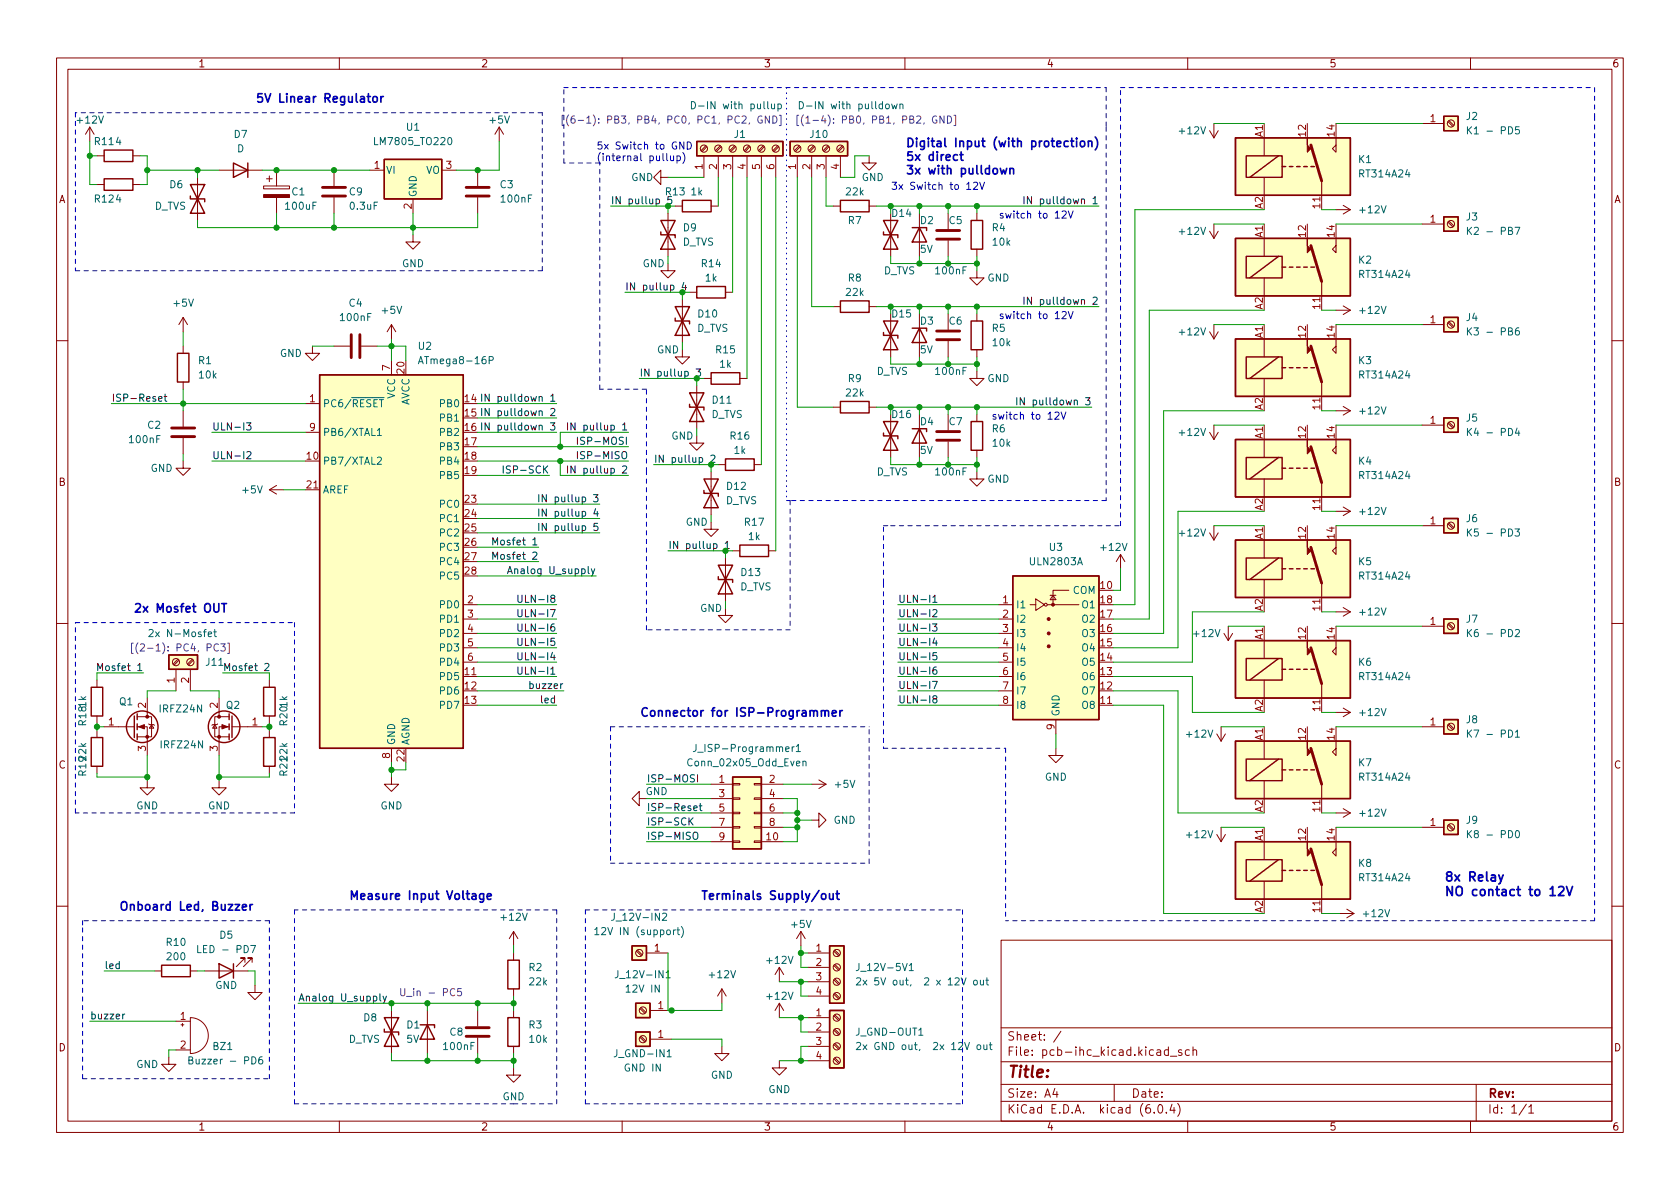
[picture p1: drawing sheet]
<svg xmlns="http://www.w3.org/2000/svg" width="297mm" height="210mm" viewBox="0 0 297 210" stroke-linecap="round" stroke-linejoin="round" font-family="sans-serif">
<defs><g id="words">
<text font-size="2.8" fill="#840000" x="178" y="190.6">Title:</text>
<g font-size="2.2" fill="#0000c2">
<text x="255.3" y="155.9">8x Relay</text>
<text x="255.3" y="158.4">NO contact to 12V</text>
</g>
<g font-size="2.1" fill="#0000c2">
<text x="45.1" y="18.1">5V Linear Regulator</text>
<text x="160" y="26">Digital Input (with protection)</text>
<text x="160" y="28.4">5x direct</text>
<text x="160" y="30.8">3x with pulldown</text>
<text x="23.5" y="108.3">2x Mosfet OUT</text>
<text x="113" y="126.7">Connector for ISP-Programmer</text>
<text x="21" y="161">Onboard Led, Buzzer</text>
<text x="61.6" y="159.1">Measure Input Voltage</text>
<text x="123.8" y="159.1">Terminals Supply/out</text>
</g>
<g font-size="2.1" fill="#840000">
<text x="178" y="184">Sheet: /</text>
<text x="178" y="186.7">File: pcb-ihc_kicad.kicad_sch</text>
<text x="178" y="196.9">KiCad E.D.A. kicad (6.0.4)</text>
<text x="178" y="194.1">Size: A4</text>
<text x="200" y="194.1">Date:</text>
<text x="263" y="194.1">Rev:</text>
<text x="263" y="196.9">Id: 1/1</text>
</g>
<g font-size="1.8" fill="#840000">
<text x="35" y="11.9">1</text>
<text x="85" y="11.9">2</text>
<text x="135" y="11.9">3</text>
<text x="185" y="11.9">4</text>
<text x="235" y="11.9">5</text>
<text x="285" y="11.9">6</text>
<text x="10.3" y="35.9">A</text>
<text x="285.3" y="35.9">A</text>
<text x="10.3" y="85.9">B</text>
<text x="285.3" y="85.9">B</text>
<text x="10.3" y="135.9">C</text>
<text x="285.3" y="135.9">C</text>
<text x="10.3" y="185.9">D</text>
<text x="285.3" y="185.9">D</text>
<text x="35" y="199.9">1</text>
<text x="85" y="199.9">2</text>
<text x="135" y="199.9">3</text>
<text x="185" y="199.9">4</text>
<text x="235" y="199.9">5</text>
<text x="285" y="199.9">6</text>
</g>
<g font-size="1.8" fill="#006464">
<text x="13.8" y="21.8">+12V</text>
<text x="71.9" y="23.1">U1</text>
<text x="86.7" y="21.8">+5V</text>
<text x="123.4" y="19.3">D-IN with pullup</text>
<text x="142.5" y="19.3">D-IN with pulldown</text>
<text x="208.7" y="23.7">+12V</text>
<text x="259.3" y="21.2">J2</text>
<text x="260.4" y="23.7">K1 - PD5</text>
<text x="16.8" y="25.6">R11</text>
<text x="20.5" y="25.6">4</text>
<text x="41.4" y="24.4">D7</text>
<text x="41.9" y="26.9">D</text>
<text x="66.6" y="25.6">LM7805_TO220</text>
<text x="129.8" y="24.4">J1</text>
<text x="143.3" y="24.4">J10</text>
<text x="240.2" y="28.8">K1</text>
<text x="16.8" y="35.8">R12</text>
<text x="20.5" y="35.8">4</text>
<text x="30" y="33.3">D6</text>
<text x="51.6" y="34.5">C1</text>
<text x="61.8" y="34.5">C9</text>
<text x="68.2" y="30.7">VI</text>
<text x="73.7" y="34.9" transform="rotate(-90 73.7 34.9)">GND</text>
<text x="75.3" y="30.7">VO</text>
<text x="88.5" y="33.3">C3</text>
<text x="88.7" y="35.8">100nF</text>
<text x="111.6" y="32">GND</text>
<text x="117.8" y="34.5">R13</text>
<text x="122.2" y="34.5">1k</text>
<text x="149.7" y="34.5">22k</text>
<text x="152.3" y="32">GND</text>
<text x="240.5" y="31.4">RT314A24</text>
<text x="27.3" y="37.1">D_TVS</text>
<text x="50.6" y="37.1">100uF</text>
<text x="62" y="37.1">0.3uF</text>
<text x="120.8" y="40.9">D9</text>
<text x="150" y="39.6">R7</text>
<text x="157.8" y="38.3">D14</text>
<text x="162.7" y="39.6">D2</text>
<text x="167.8" y="39.6">C5</text>
<text x="175.4" y="40.9">R4</text>
<text x="208.7" y="41.5">+12V</text>
<text x="240.6" y="37.7">+12V</text>
<text x="259.3" y="39">J3</text>
<text x="260.4" y="41.5">K2 - PB7</text>
<text x="71.1" y="47.2">GND</text>
<text x="113.6" y="47.2">GND</text>
<text x="120.6" y="43.4">D_TVS</text>
<text x="124.1" y="47.2">R14</text>
<text x="162.7" y="44.7">5V</text>
<text x="175.6" y="43.4">10k</text>
<text x="240.2" y="46.6">K2</text>
<text x="124.7" y="49.8">1k</text>
<text x="149.7" y="52.3">22k</text>
<text x="150" y="49.8">R8</text>
<text x="156.2" y="48.5">D_TVS</text>
<text x="165.6" y="48.5">100nF</text>
<text x="174.6" y="49.8">GND</text>
<text x="240.5" y="49.1">RT314A24</text>
<text x="30.8" y="54.2">+5V</text>
<text x="60.3" y="56.8">100nF</text>
<text x="61.7" y="54.2">C4</text>
<text x="67.6" y="55.5">+5V</text>
<text x="123.2" y="58.7">D_TVS</text>
<text x="123.5" y="56.1">D10</text>
<text x="157.8" y="56.1">D15</text>
<text x="162.7" y="57.4">D3</text>
<text x="167.8" y="57.4">C6</text>
<text x="175.4" y="58.7">R5</text>
<text x="208.7" y="59.3">+12V</text>
<text x="240.6" y="55.5">+12V</text>
<text x="259.3" y="56.8">J4</text>
<text x="260.4" y="59.3">K3 - PB6</text>
<text x="35.1" y="64.4">R1</text>
<text x="49.5" y="63.1">GND</text>
<text x="74" y="61.8">U2</text>
<text x="74.8" y="64.4">ATmega8-16P</text>
<text x="116.1" y="62.5">GND</text>
<text x="126.6" y="62.5">R15</text>
<text x="127.3" y="65">1k</text>
<text x="162.7" y="62.5">5V</text>
<text x="175.6" y="61.2">10k</text>
<text x="240.2" y="64.4">K3</text>
<text x="35.3" y="66.9">10k</text>
<text x="69.8" y="70.5" transform="rotate(-90 69.8 70.5)">VCC</text>
<text x="72.4" y="71.8" transform="rotate(-90 72.4 71.8)">AVCC</text>
<text x="126" y="71.4">D11</text>
<text x="149.7" y="70.1">22k</text>
<text x="150" y="67.6">R9</text>
<text x="154.9" y="66.3">D_TVS</text>
<text x="165.6" y="66.3">100nF</text>
<text x="174.6" y="67.6">GND</text>
<text x="240.5" y="66.9">RT314A24</text>
<text x="26.1" y="75.8">C2</text>
<text x="57" y="72">PC6/~{RESET}</text>
<text x="57" y="77.1">PB6/XTAL1</text>
<text x="78" y="72">PB0</text>
<text x="78" y="74.5">PB1</text>
<text x="78" y="77.1">PB2</text>
<text x="118.7" y="77.7">GND</text>
<text x="125.7" y="73.9">D_TVS</text>
<text x="129.2" y="77.7">R16</text>
<text x="157.8" y="73.9">D16</text>
<text x="162.7" y="75.2">D4</text>
<text x="167.8" y="75.2">C7</text>
<text x="175.4" y="76.4">R6</text>
<text x="208.7" y="77.1">+12V</text>
<text x="240.6" y="73.3">+12V</text>
<text x="259.3" y="74.5">J5</text>
<text x="260.4" y="77.1">K4 - PD4</text>
<text x="23" y="78.4">100nF</text>
<text x="26.6" y="83.4">GND</text>
<text x="57" y="82.2">PB7/XTAL2</text>
<text x="78" y="79.6">PB3</text>
<text x="78" y="82.2">PB4</text>
<text x="129.8" y="80.3">1k</text>
<text x="162.7" y="80.3">5V</text>
<text x="175.6" y="79">10k</text>
<text x="240.2" y="82.2">K4</text>
<text x="43" y="87.2">+5V</text>
<text x="57" y="87.2">AREF</text>
<text x="78" y="84.7">PB5</text>
<text x="78" y="89.8">PC0</text>
<text x="128.3" y="89.1">D_TVS</text>
<text x="128.6" y="86.6">D12</text>
<text x="154.9" y="84.1">D_TVS</text>
<text x="165.6" y="84.1">100nF</text>
<text x="174.6" y="85.3">GND</text>
<text x="240.5" y="84.7">RT314A24</text>
<text x="78" y="92.3">PC1</text>
<text x="78" y="94.9">PC2</text>
<text x="121.2" y="93">GND</text>
<text x="131.7" y="93">R17</text>
<text x="132.4" y="95.5">1k</text>
<text x="208.7" y="94.9">+12V</text>
<text x="240.6" y="91.1">+12V</text>
<text x="259.3" y="92.3">J6</text>
<text x="260.4" y="94.9">K5 - PD3</text>
<text x="78" y="97.4">PC3</text>
<text x="78" y="99.9">PC4</text>
<text x="131.1" y="101.8">D13</text>
<text x="182.3" y="99.9">ULN2803A</text>
<text x="185.6" y="97.4">U3</text>
<text x="194.8" y="97.4">+12V</text>
<text x="240.2" y="99.9">K5</text>
<text x="78" y="107.6">PD0</text>
<text x="78" y="102.5">PC5</text>
<text x="130.8" y="104.4">D_TVS</text>
<text x="179.6" y="107.6">I1</text>
<text x="189.7" y="105">COM</text>
<text x="191.4" y="107.6">O1</text>
<text x="240.5" y="102.5">RT314A24</text>
<text x="27.2" y="112.6">2x N-Mosfet</text>
<text x="78" y="110.1">PD1</text>
<text x="78" y="112.6">PD2</text>
<text x="123.8" y="108.2">GND</text>
<text x="179.6" y="110.1">I2</text>
<text x="179.6" y="112.6">I3</text>
<text x="191.4" y="112.6">O3</text>
<text x="191.4" y="110.1">O2</text>
<text x="211.2" y="112.6">+12V</text>
<text x="240.6" y="108.8">+12V</text>
<text x="259.3" y="110.1">J7</text>
<text x="260.4" y="112.6">K6 - PD2</text>
<text x="36.5" y="117.7">J11</text>
<text x="78" y="115.2">PD3</text>
<text x="78" y="117.7">PD4</text>
<text x="179.6" y="115.2">I4</text>
<text x="179.6" y="117.7">I5</text>
<text x="191.4" y="117.7">O5</text>
<text x="191.4" y="115.2">O4</text>
<text x="240.2" y="117.7">K6</text>
<text x="21.1" y="124.7">Q1</text>
<text x="28.4" y="126">IRFZ24N</text>
<text x="40" y="125.3">Q2</text>
<text x="78" y="120.3">PD5</text>
<text x="78" y="122.8">PD6</text>
<text x="78" y="125.3">PD7</text>
<text x="179.6" y="120.3">I6</text>
<text x="179.6" y="122.8">I7</text>
<text x="179.6" y="125.3">I8</text>
<text x="191.4" y="125.3">O8</text>
<text x="191.4" y="122.8">O7</text>
<text x="191.4" y="120.3">O6</text>
<text x="240.5" y="120.3">RT314A24</text>
<text x="15.2" y="128.2" transform="rotate(-90 15.2 128.2)">R181k</text>
<text x="50.8" y="128.2" transform="rotate(-90 50.8 128.2)">R201k</text>
<text x="69.8" y="131.8" transform="rotate(-90 69.8 131.8)">GND</text>
<text x="72.4" y="131.8" transform="rotate(-90 72.4 131.8)">AGND</text>
<text x="187.3" y="126.7" transform="rotate(-90 187.3 126.7)">GND</text>
<text x="209.9" y="130.4">+12V</text>
<text x="240.6" y="126.6">+12V</text>
<text x="259.3" y="127.9">J8</text>
<text x="260.4" y="130.4">K7 - PD1</text>
<text x="15.2" y="137.1" transform="rotate(-90 15.2 137.1)">R1922k</text>
<text x="28.6" y="132.3">IRFZ24N</text>
<text x="50.8" y="137.1" transform="rotate(-90 50.8 137.1)">R2122k</text>
<text x="122" y="135.5">Conn_02x05_Odd_Even</text>
<text x="123.6" y="133">J_ISP-Programmer1</text>
<text x="240.2" y="135.5">K7</text>
<text x="24.1" y="143.1">GND</text>
<text x="36.8" y="143.1">GND</text>
<text x="67.2" y="143.1">GND</text>
<text x="114.1" y="140.6">GND</text>
<text x="147.7" y="139.3">+5V</text>
<text x="184.7" y="138">GND</text>
<text x="240.5" y="138">RT314A24</text>
<text x="147.4" y="145.7">GND</text>
<text x="209.9" y="148.2">+12V</text>
<text x="240.6" y="144.4">+12V</text>
<text x="259.3" y="145.7">J9</text>
<text x="260.4" y="148.2">K8 - PD0</text>
<text x="240.2" y="153.3">K8</text>
<text x="240.5" y="155.8">RT314A24</text>
<text x="29.5" y="167.3">R10</text>
<text x="38.9" y="166">D5</text>
<text x="88.7" y="162.8">+12V</text>
<text x="106.2" y="165.3">12V IN (support)</text>
<text x="108.8" y="162.8">J_12V-IN2</text>
<text x="140" y="164.1">+5V</text>
<text x="241.2" y="162.2">+12V</text>
<text x="29.6" y="169.8">200</text>
<text x="35.7" y="168.5">LED - PD7</text>
<text x="93.5" y="171.7">R2</text>
<text x="109.4" y="173">J_12V-IN1</text>
<text x="125.5" y="173">+12V</text>
<text x="135.7" y="170.4">+12V</text>
<text x="152" y="171.7">J_12V-5V1</text>
<text x="38" y="174.9">GND</text>
<text x="93.7" y="174.2">22k</text>
<text x="111" y="175.5">12V IN</text>
<text x="135.7" y="176.8">+12V</text>
<text x="153.7" y="174.2">2x 5V out, 2 x 12V out</text>
<text x="37.7" y="185.7">BZ1</text>
<text x="61.6" y="184.4">D_TVS</text>
<text x="64.3" y="180.6">D8</text>
<text x="71.9" y="184.4">5V</text>
<text x="71.9" y="181.9">D1</text>
<text x="78.6" y="185.7">100nF</text>
<text x="79.6" y="183.1">C8</text>
<text x="93.5" y="181.9">R3</text>
<text x="93.7" y="184.4">10k</text>
<text x="151.7" y="183.1">J_GND-OUT1</text>
<text x="153.4" y="185.7">2x GND out, 2x 12V out</text>
<text x="24.1" y="188.8">GND</text>
<text x="34.5" y="188.2">Buzzer - PD6</text>
<text x="109" y="186.9">J_GND-IN1</text>
<text x="110.6" y="189.5">GND IN</text>
<text x="125.7" y="190.7">GND</text>
<text x="88.8" y="194.6">GND</text>
<text x="135.8" y="193.3">GND</text>
</g>
<g font-size="1.8" fill="#840084">
<text x="102.7" y="21.8">[(6-1): PB3, PB4, PC0, PC1, PC2, GND]</text>
<text x="143.3" y="21.8">[(1-4): PB0, PB1, PB2, GND]</text>
<text x="25.2" y="115.2">[(2-1): PC4, PC3]</text>
<text x="71.8" y="176.1">U_in - PC5</text>
</g>
<g font-size="1.8" fill="#a90000">
<text x="252.9" y="21.6">1</text>
<text x="66.2" y="29.8">1</text>
<text x="78.9" y="29.8">3</text>
<text x="124.2" y="30" transform="rotate(-90 124.2 30)">1</text>
<text x="126.7" y="30" transform="rotate(-90 126.7 30)">2</text>
<text x="129.3" y="30" transform="rotate(-90 129.3 30)">3</text>
<text x="131.8" y="30" transform="rotate(-90 131.8 30)">4</text>
<text x="134.4" y="30" transform="rotate(-90 134.4 30)">5</text>
<text x="136.9" y="30" transform="rotate(-90 136.9 30)">6</text>
<text x="140.7" y="30" transform="rotate(-90 140.7 30)">1</text>
<text x="143.3" y="30" transform="rotate(-90 143.3 30)">2</text>
<text x="145.8" y="30" transform="rotate(-90 145.8 30)">3</text>
<text x="148.3" y="30" transform="rotate(-90 148.3 30)">4</text>
<text x="223.3" y="24.2" transform="rotate(-90 223.3 24.2)">A1</text>
<text x="230.9" y="24.1" transform="rotate(-90 230.9 24.1)">12</text>
<text x="236" y="24.1" transform="rotate(-90 236 24.1)">14</text>
<text x="72.8" y="36.9" transform="rotate(-90 72.8 36.9)">2</text>
<text x="223.3" y="36.9" transform="rotate(-90 223.3 36.9)">A2</text>
<text x="230.9" y="41.9" transform="rotate(-90 230.9 41.9)">12</text>
<text x="233.4" y="36.8" transform="rotate(-90 233.4 36.8)">11</text>
<text x="236" y="41.9" transform="rotate(-90 236 41.9)">14</text>
<text x="252.9" y="39.4">1</text>
<text x="223.3" y="42" transform="rotate(-90 223.3 42)">A1</text>
<text x="223.3" y="59.8" transform="rotate(-90 223.3 59.8)">A1</text>
<text x="223.3" y="54.7" transform="rotate(-90 223.3 54.7)">A2</text>
<text x="230.9" y="59.7" transform="rotate(-90 230.9 59.7)">12</text>
<text x="233.4" y="54.6" transform="rotate(-90 233.4 54.6)">11</text>
<text x="236" y="59.7" transform="rotate(-90 236 59.7)">14</text>
<text x="252.9" y="57.1">1</text>
<text x="69" y="65.5" transform="rotate(-90 69 65.5)">7</text>
<text x="54.8" y="71.1">1</text>
<text x="71.5" y="66" transform="rotate(-90 71.5 66)">20</text>
<text x="82.2" y="71.1">14</text>
<text x="54.8" y="76.2">9</text>
<text x="82.2" y="73.7">15</text>
<text x="82.2" y="76.2">16</text>
<text x="223.3" y="77.6" transform="rotate(-90 223.3 77.6)">A1</text>
<text x="223.3" y="72.5" transform="rotate(-90 223.3 72.5)">A2</text>
<text x="230.9" y="77.4" transform="rotate(-90 230.9 77.4)">12</text>
<text x="233.4" y="72.4" transform="rotate(-90 233.4 72.4)">11</text>
<text x="236" y="77.4" transform="rotate(-90 236 77.4)">14</text>
<text x="252.9" y="74.9">1</text>
<text x="54.3" y="81.3">10</text>
<text x="82.2" y="78.7">17</text>
<text x="82.2" y="81.3">18</text>
<text x="82.2" y="83.8">19</text>
<text x="54.3" y="86.4">21</text>
<text x="82.2" y="88.9">23</text>
<text x="82.2" y="91.4">24</text>
<text x="82.2" y="94">25</text>
<text x="223.3" y="95.4" transform="rotate(-90 223.3 95.4)">A1</text>
<text x="223.3" y="90.3" transform="rotate(-90 223.3 90.3)">A2</text>
<text x="230.9" y="95.2" transform="rotate(-90 230.9 95.2)">12</text>
<text x="233.4" y="90.1" transform="rotate(-90 233.4 90.1)">11</text>
<text x="236" y="95.2" transform="rotate(-90 236 95.2)">14</text>
<text x="252.9" y="92.7">1</text>
<text x="82.2" y="96.5">26</text>
<text x="82.2" y="99.1">27</text>
<text x="82.2" y="101.6">28</text>
<text x="82.7" y="106.7">2</text>
<text x="177.3" y="106.7">1</text>
<text x="194.6" y="104.1">10</text>
<text x="194.6" y="106.7">18</text>
<text x="233.4" y="107.9" transform="rotate(-90 233.4 107.9)">11</text>
<text x="82.7" y="109.2">3</text>
<text x="82.7" y="111.8">4</text>
<text x="177.3" y="109.2">2</text>
<text x="177.3" y="111.8">3</text>
<text x="194.6" y="111.8">16</text>
<text x="194.6" y="109.2">17</text>
<text x="223.3" y="113.1" transform="rotate(-90 223.3 113.1)">A1</text>
<text x="223.3" y="108.1" transform="rotate(-90 223.3 108.1)">A2</text>
<text x="230.9" y="113" transform="rotate(-90 230.9 113)">12</text>
<text x="236" y="113" transform="rotate(-90 236 113)">14</text>
<text x="252.9" y="110.5">1</text>
<text x="82.2" y="119.4">11</text>
<text x="82.7" y="114.3">5</text>
<text x="82.7" y="116.8">6</text>
<text x="177.3" y="114.3">4</text>
<text x="177.3" y="116.8">5</text>
<text x="177.3" y="119.4">6</text>
<text x="194.6" y="119.4">13</text>
<text x="194.6" y="116.8">14</text>
<text x="194.6" y="114.3">15</text>
<text x="25.8" y="125.2" transform="rotate(-90 25.8 125.2)">2</text>
<text x="30.9" y="120.8" transform="rotate(-90 30.9 120.8)">1</text>
<text x="33.4" y="120.8" transform="rotate(-90 33.4 120.8)">2</text>
<text x="38.5" y="125.2" transform="rotate(-90 38.5 125.2)">2</text>
<text x="82.2" y="121.9">12</text>
<text x="82.2" y="124.5">13</text>
<text x="177.3" y="121.9">7</text>
<text x="177.3" y="124.5">8</text>
<text x="194.6" y="124.5">11</text>
<text x="194.6" y="121.9">12</text>
<text x="223.3" y="125.8" transform="rotate(-90 223.3 125.8)">A2</text>
<text x="233.4" y="125.7" transform="rotate(-90 233.4 125.7)">11</text>
<text x="19.2" y="128.3">1</text>
<text x="44.6" y="128.3">1</text>
<text x="186.4" y="129" transform="rotate(-90 186.4 129)">9</text>
<text x="223.3" y="130.9" transform="rotate(-90 223.3 130.9)">A1</text>
<text x="230.9" y="130.8" transform="rotate(-90 230.9 130.8)">12</text>
<text x="236" y="130.8" transform="rotate(-90 236 130.8)">14</text>
<text x="252.9" y="128.3">1</text>
<text x="25.8" y="132.8" transform="rotate(-90 25.8 132.8)">3</text>
<text x="38.5" y="132.8" transform="rotate(-90 38.5 132.8)">3</text>
<text x="69" y="134.1" transform="rotate(-90 69 134.1)">8</text>
<text x="71.5" y="134.6" transform="rotate(-90 71.5 134.6)">22</text>
<text x="127.1" y="138.4">1</text>
<text x="127.1" y="141">3</text>
<text x="127.1" y="143.5">5</text>
<text x="136" y="138.4">2</text>
<text x="136" y="141">4</text>
<text x="136" y="143.5">6</text>
<text x="223.3" y="143.6" transform="rotate(-90 223.3 143.6)">A2</text>
<text x="233.4" y="143.5" transform="rotate(-90 233.4 143.5)">11</text>
<text x="127.1" y="146">7</text>
<text x="127.1" y="148.6">9</text>
<text x="135.5" y="148.6">10</text>
<text x="136" y="146">8</text>
<text x="223.3" y="148.7" transform="rotate(-90 223.3 148.7)">A1</text>
<text x="230.9" y="148.6" transform="rotate(-90 230.9 148.6)">12</text>
<text x="236" y="148.6" transform="rotate(-90 236 148.6)">14</text>
<text x="252.9" y="146">1</text>
<text x="223.3" y="161.4" transform="rotate(-90 223.3 161.4)">A2</text>
<text x="233.4" y="161.3" transform="rotate(-90 233.4 161.3)">11</text>
<text x="115.7" y="168.3">1</text>
<text x="144.3" y="168.3">1</text>
<text x="144.3" y="170.8">2</text>
<text x="144.3" y="173.3">3</text>
<text x="116.3" y="178.4">1</text>
<text x="144.3" y="175.9">4</text>
<text x="144.3" y="179.7">1</text>
<text x="31.9" y="180.3">1</text>
<text x="31.9" y="185.4">2</text>
<text x="116.3" y="183.5">1</text>
<text x="144.3" y="182.2">2</text>
<text x="144.3" y="184.8">3</text>
<text x="144.3" y="187.3">4</text>
</g>
<g font-size="1.8" fill="#0000c2">
<text x="105.4" y="26.4">5x Switch to GND</text>
<text x="105.4" y="28.5">(internal pullup)</text>
<text x="157.5" y="33.6">3x Switch to 12V</text>
<text x="176.5" y="38.6">switch to 12V</text>
<text x="176.5" y="56.4">switch to 12V</text>
<text x="175.3" y="74.2">switch to 12V</text>
</g>
<g font-size="1.8" fill="#0f0f0f">
<text x="107.9" y="36.1">IN pullup 5</text>
<text x="182.8" y="36.1">IN pulldown 1</text>
<text x="110.5" y="51.3">IN pullup 4</text>
<text x="182.8" y="53.9">IN pulldown 2</text>
<text x="19.7" y="71">ISP-Reset</text>
<text x="86.9" y="71">IN pulldown 1</text>
<text x="113" y="66.6">IN pullup 3</text>
<text x="181.5" y="71.7">IN pulldown 3</text>
<text x="37.5" y="76.1">ULN-I3</text>
<text x="86.9" y="73.6">IN pulldown 2</text>
<text x="86.9" y="76.1">IN pulldown 3</text>
<text x="102.1" y="76.1">IN pullup 1</text>
<text x="37.5" y="81.2">ULN-I2</text>
<text x="90" y="83.7">ISP-SCK</text>
<text x="102.1" y="83.7">IN pullup 2</text>
<text x="103.2" y="78.6">ISP-MOSI</text>
<text x="103.2" y="81.2">ISP-MISO</text>
<text x="115.6" y="81.8">IN pullup 2</text>
<text x="97" y="88.8">IN pullup 3</text>
<text x="97" y="91.3">IN pullup 4</text>
<text x="97" y="93.9">IN pullup 5</text>
<text x="88.1" y="96.4">Mosfet 1</text>
<text x="88.1" y="99">Mosfet 2</text>
<text x="91" y="101.5">Analog U_supply</text>
<text x="118.1" y="97.1">IN pullup 1</text>
<text x="92.7" y="106.6">ULN-I8</text>
<text x="158.7" y="106.6">ULN-I1</text>
<text x="92.7" y="109.1">ULN-I7</text>
<text x="92.7" y="111.7">ULN-I6</text>
<text x="158.7" y="109.1">ULN-I2</text>
<text x="158.7" y="111.7">ULN-I3</text>
<text x="18.2" y="118.6">Mosfet 1</text>
<text x="39.4" y="118.6">Mosfet 2</text>
<text x="92.7" y="119.3">ULN-I1</text>
<text x="92.7" y="116.7">ULN-I4</text>
<text x="92.7" y="114.2">ULN-I5</text>
<text x="158.7" y="114.2">ULN-I4</text>
<text x="158.7" y="116.7">ULN-I5</text>
<text x="158.7" y="119.3">ULN-I6</text>
<text x="94.1" y="121.8">buzzer</text>
<text x="95.9" y="124.4">led</text>
<text x="158.7" y="124.4">ULN-I8</text>
<text x="158.7" y="121.8">ULN-I7</text>
<text x="114.3" y="138.3">ISP-MOSI</text>
<text x="114.3" y="143.4">ISP-Reset</text>
<text x="114.3" y="145.9">ISP-SCK</text>
<text x="114.3" y="148.5">ISP-MISO</text>
<text x="18.4" y="171.3">led</text>
<text x="52.7" y="177.1">Analog U_supply</text>
<text x="15.9" y="180.2">buzzer</text>
</g>
</g></defs>
<g fill="none" stroke="#840000" stroke-width=".18">
<path d="M10 10.2h277v190.1h-277zM12 12.2h273v186.1h-273zM60 10.2v2M110 10.2v2M160 10.2v2M210 10.2v2M260 10.2v2M15.9 22.5l-.8 1.2M15.9 22.5v2.5M15.9 22.5l.7 1.2M17.1 27.6h1.3M17.1 32.6h1.3"/>
<path d="M23.5 27.6h1.3M23.5 32.6h1.3M34.9 31.4v7.6M38.7 30.1h7.7M46.6 32.9h4.6v.5h-4.6zM47.1 31.6h1M47.6 31.1v1M48.9 30.1v2.8M48.9 34.9v2.8M59.1 30.1v2.8M59.1 34.9v2.8M65.4 30.1h2.5"/>
<path d="M73 35.2v2.5M78.1 30.1h2.5M84.5 30.1v2.8M84.5 34.9v2.8M88.3 22.5l-.8 1.2M88.3 22.5v2.5M88.3 22.5l.7 1.2M116.8 31.4v-1.3l-1.2 1.3 1.2 1.2v-1.2h1.3M118.1 37.7v7.6M119.4 36.4h1.2M124.5 27.6v3.8M124.8 25.8l-.8 .8"/>
<path d="M125 26l-.9 .8M125.7 36.4h1.3M127 27.6v3.8M127.3 25.8l-.8 .8M127.5 26l-.8 .8M129.5 27.6v3.8M129.9 25.8l-.9 .8M130 26l-.8 .8M132.1 27.6v3.8M132.4 25.8l-.8 .8M132.6 26l-.9 .8M134.6 27.6v3.8"/>
<path d="M135 25.8l-.9 .8M135.1 26l-.8 .8M137.2 27.6v3.8M137.5 25.8l-.8 .8M137.7 26l-.9 .8M141 27.6v3.8M141.3 25.8l-.8 .8M141.5 26l-.9 .8M143.5 27.6v3.8M143.8 25.8l-.8 .8M144 26l-.8 .8M146 27.6v3.8"/>
<path d="M146.4 25.8l-.9 .8M146.6 26l-.9 .8M147.3 36.4h1.3M148.6 27.6v3.8M148.9 25.8l-.8 .8M149.1 26l-.8 .8M153.7 27.6v1.2h1.2l-1.2 1.3-1.3-1.3h1.3M153.7 36.4h1.2M157.5 37.7v7.6M162.6 37.7v7.6M167.6 37.7v2.8M172.7 37.7v1.3"/>
<path d="M213.9 23.1l.7 1.3M214.6 21.8v2.6M214.6 39.6v2.6M215.4 23.1l-.8 1.3M223.5 24.4v3.2M223.5 31.4v3.1M233.7 32v5.1M236.2 24.4v2.5l-.6-.6 .6-.7M236.2 37.1h2.6M237.5 36.3l1.3 .8M238.8 37.1l-1.3 .7M251.5 21.8h3.8"/>
<path d="M251.5 39.6h3.8M256 21.5l.9 .8M256 39.3l.9 .8M256.2 21.3l.8 .9M256.2 39.1l.8 .8M32.4 56.1l-.8 1.3M32.4 56.1v2.6M32.4 56.1l.7 1.3M69.2 57.4v2.5M69.2 57.4l-.7 1.3M69.2 57.4l.8 1.3M73 41.5v1.3h1.3l-1.3 1.3-1.2-1.3h1.2"/>
<path d="M118.1 46.6v1.3h-1.3l1.3 1.2 1.3-1.2h-1.3M120.6 53v7.6M121.9 51.7h1.3M128.3 51.7h1.2M147.3 54.2h1.3M153.7 54.2h1.2M157.5 55.5v7.6M162.6 55.5v7.6M167.6 42.5v2.8M167.6 55.5v2.8M172.7 47.9v1.2h-1.3l1.3 1.3 1.3-1.3h-1.3M172.7 44.1v1.2"/>
<path d="M172.7 55.5v1.3M213.9 58.7l.7 1.2M213.9 40.9l.7 1.3M214.6 57.4v2.5M215.4 58.7l-.8 1.2M215.4 40.9l-.8 1.3M223.5 42.2v3.1M223.5 49.1v3.2M223.5 59.9v3.2M233.7 49.8v5.1M236.2 42.2v2.5l-.6-.6 .6-.7M236.2 59.9v2.6l-.6-.7 .6-.6"/>
<path d="M236.2 54.9h2.6M237.5 54.1l1.3 .8M238.8 54.9l-1.3 .7M251.5 57.4h3.8M256 57.1l.9 .8M256.2 56.9l.8 .8M10 60.2h2M32.4 61.2v1.3M32.4 67.6v1.2M32.4 72.6v2.8M32.4 77.5v2.8M54 71.4h2.5"/>
<path d="M54 76.4h2.5M55.2 61.2v1.3h1.3l-1.3 1.2-1.2-1.2h1.2M59.1 61.2h2.7M63.9 61.2h2.8M69.2 63.7v2.6M120.6 61.8v1.3h-1.2l1.2 1.3 1.3-1.3h-1.3M123.2 77.1v1.3h-1.3l1.3 1.2 1.3-1.2h-1.3M123.2 68.2v7.6M124.5 66.9h1.2M130.8 66.9h1.3M147.3 72h1.3M153.7 72h1.2"/>
<path d="M157.5 73.3v7.6M162.6 73.3v7.6M167.6 60.3v2.8M167.6 73.3v2.8M167.6 78.1v2.8M172.7 65.7v1.2h-1.3l1.3 1.3 1.3-1.3h-1.3M172.7 61.8v1.3M172.7 73.3v1.2M172.7 79.6v1.3M213.9 76.4l.7 1.3M214.6 75.2v2.5M215.4 76.4l-.8 1.3"/>
<path d="M223.5 66.9v3.2M223.5 77.7v3.2M233.7 67.6v5M236.2 77.7v2.6l-.6-.7 .6-.6M236.2 72.6h2.6M237.5 71.9l1.3 .7M238.8 72.6l-1.3 .8M251.5 75.2h3.8M256 74.8l.9 .9M256.2 74.7l.8 .8M285 60.2h2M32.4 81.5v1.3h1.3l-1.3 1.3-1.3-1.3h1.3"/>
<path d="M47.6 86.6h2.6M47.6 86.6l1.3 .8M48.9 85.8l-1.3 .8M54 86.6h2.5M125.7 92.3v1.3h-1.2l1.2 1.3 1.3-1.3h-1.3M125.7 83.4v7.7M127 82.2h1.3M128.3 98.7v7.6M129.5 97.4h1.3M133.3 82.2h1.3M135.9 97.4h1.3M172.7 83.4v1.3h-1.3l1.3 1.3 1.3-1.3h-1.3"/>
<path d="M198.1 98l-.7 1.3M198.1 98v2.6M198.1 98l.8 1.3M213.9 94.2l.7 1.3M214.6 93v2.5M215.4 94.2l-.8 1.3M223.5 84.7v3.2M223.5 95.5v3.2M233.7 85.3v5.1M236.2 95.5v2.5l-.6-.6 .6-.6M236.2 90.4h2.6M237.5 89.7l1.3 .7"/>
<path d="M238.8 90.4l-1.3 .8M251.5 93h3.8M256 92.6l.9 .9M256.2 92.5l.8 .8M10 110.2h2M31.1 118.4v3.8M31.4 116.6l-.8 .8M31.6 116.8l-.8 .8M33.7 118.4v3.8M34 116.6l-.9 .8M34.2 116.8l-.9 .8M81.9 106.9h2.6"/>
<path d="M81.9 109.5h2.6M81.9 112h2.6M81.9 114.5h2.6M81.9 117.1h2.6M81.9 119.6h2.6M128.3 107.6v1.2h-1.3l1.3 1.3 1.2-1.3h-1.2M176.5 106.9h2.6M176.5 109.5h2.6M176.5 112h2.6M176.5 114.5h2.6M176.5 117.1h2.6M176.5 119.6h2.6"/>
<path d="M182.1 106.9h1M183.1 105.9l1.6 1-1.6 1zM185.2 106.9h5.6M185.7 105.3h1M186.2 105.3l.5 .7h-1zM189 104.4h-2.8v2.5M216.4 112l.8 1.3M217.2 110.7v2.6M217.9 112l-.7 1.3M223.5 102.5v3.2M223.5 113.3v3.2M233.7 103.1v5.1"/>
<path d="M236.2 113.3v2.5l-.6-.6 .6-.7M236.2 108.2h2.6M237.5 107.4l1.3 .8M238.8 108.2l-1.3 .8M251.5 110.7h3.8M256 110.4l.9 .8M256.2 110.2l.8 .9M285 110.2h2M17.1 120.3v1.2M17.1 126.6v1.3M17.1 129.2v1.2M17.1 135.5v1.3"/>
<path d="M18.4 128.5h5.3M24.3 128.5h1.7v5.1M24.3 126.7h2.5v3.6h-2.5M26 138v1.3h1.3l-1.3 1.3-1.2-1.3h1.2M26 123.4v3.3M26.3 128l.1 .1h.8l.1 .2M26.8 128.1l.4 .7h-.8zM38 128.1l.4 .7h-.8zM38.5 128l-.1 .1h-.8l-.1 .2M38.7 138v1.3h-1.2l1.2 1.3 1.3-1.3h-1.3M38.7 123.4v3.3M40.5 128.5h-1.8v5.1"/>
<path d="M40.5 126.7h-2.5v3.6h2.5M41 128.5h5.4M47.6 120.3v1.2M47.6 126.6v1.3M47.6 129.2v1.2M47.6 135.5v1.3M69.2 137.4v1.3h1.3l-1.3 1.2-1.3-1.2h1.3M69.2 132.3v2.6M125.7 138.7h3.8M129.5 138.6h1.3v.2h-1.3zM133.3 138.6h1.3v.2h-1.3zM134.6 138.7h3.8"/>
<path d="M143.5 138.7h2.5M144.8 137.9l1.2 .8M146 138.7l-1.2 .7M176.5 124.7h2.6M176.5 122.2h2.6M186.7 132.3v1.3h1.3l-1.3 1.3-1.3-1.3h1.3M186.7 127.2v2.6M194.3 124.7h2.5M215.1 129.8l.8 1.3M215.9 128.5v2.6M216.7 129.8l-.8 1.3M223.5 120.3v3.1"/>
<path d="M223.5 131.1v3.1M223.5 138v3.2M233.7 120.9v5.1M233.7 138.7v5.1M236.2 131.1v2.5l-.6-.6 .6-.7M236.2 126h2.6M237.5 125.2l1.3 .8M238.8 126l-1.3 .7M251.5 128.5h3.8M256 128.2l.9 .8M256.2 128l.8 .8M113 141.2v-1.3l-1.2 1.3 1.2 1.3v-1.3h1.3"/>
<path d="M125.7 146.3h3.8M125.7 143.8h3.8M125.7 148.8h3.8M125.7 141.2h3.8M129.5 148.7h1.3v.3h-1.3zM129.5 146.2h1.3v.2h-1.3zM129.5 143.6h1.3v.3h-1.3zM129.5 141.1h1.3v.2h-1.3zM133.3 148.7h1.3v.3h-1.3zM133.3 146.2h1.3v.2h-1.3zM133.3 143.6h1.3v.3h-1.3zM133.3 141.1h1.3v.2h-1.3z"/>
<path d="M134.6 146.3h3.8M134.6 143.8h3.8M134.6 148.8h3.8M134.6 141.2h3.8M143.5 145h1.3v-1.2l1.2 1.2-1.2 1.3v-1.3M215.1 147.6l.8 1.2M215.9 146.3v2.5M216.7 147.6l-.8 1.2M223.5 148.8v3.2M223.5 155.8v3.2M233.7 156.5v5M236.2 148.8v2.6l-.6-.7 .6-.6"/>
<path d="M236.2 143.8h2.6M237.5 143l1.3 .8M238.8 143.8l-1.3 .7M251.5 146.3h3.8M256 146l.9 .8M256.2 145.8l.8 .8M10 160.2h2M27.3 171.7h1.3M33.7 171.7h1.2M33.7 180v6.3M33.7 180a3.2 3.2 0 0 1 3.1 3.1 3.2 3.2 0 0 1-3.1 3.2M36.2 171.7h7.6"/>
<path d="M43.3 170.2v-.8h-.8h.8l-1.5 1.5M44.6 170.2v-.8h-.8h.8l-1.5 1.5M45.1 174.2v1.3h1.3l-1.3 1.3-1.3-1.3h1.3M69.2 178.7v7.6M75.6 178.7v7.6M84.5 178.7v2.8M90.8 164.7v2.6M90.8 168.5v1.3M90.8 174.9v1.2M90.8 178.7v1.3M90.8 164.7l-.8 1.3M90.8 164.7l.8 1.3"/>
<path d="M112.5 168.2l.9 .8M112.7 168l.9 .9M113.2 178.4l.8 .8M113.3 178.2l.9 .8M114.3 168.5h3.8M114.9 178.7h3.8M127.6 174.9l-.7 1.2M127.6 174.9v2.5M127.6 174.9l.8 1.2M137.8 177.4l-.8 1.3M137.8 171.1v2.5M137.8 177.4v2.6"/>
<path d="M137.8 177.4l.8 1.3M137.8 171.1l-.8 1.2M137.8 171.1l.8 1.2M141.6 164.7l-.8 1.3M141.6 164.7v2.6M141.6 164.7l.8 1.3M142.9 168.5h3.8M142.9 171.1h3.8M142.9 173.6h3.8M142.9 176.1h3.8M142.9 180h3.8M147.4 175.8l.9 .9"/>
<path d="M147.4 173.3l.9 .8M147.4 170.7l.9 .9M147.4 168.2l.9 .8M147.4 179.6l.9 .9M147.6 175.6l.9 .9M147.6 173.1l.9 .8M147.6 170.6l.9 .8M147.6 168l.9 .9M147.6 179.4l.9 .9M177 166.3h108v32h-108zM236.9 161.5h2.5M238.1 160.8l1.3 .7"/>
<path d="M239.4 161.5l-1.3 .8M285 160.2h2M29.8 186.9v1.3h1.3l-1.3 1.3-1.2-1.3h1.2M31.1 180.6h2.6M31.1 185.7h2.6M32 181.2h.5M32.3 181v.5M60 198.3v2M84.5 183.5v2.8M90.8 188.8v1.3h1.3l-1.3 1.3-1.3-1.3h1.3M90.8 185v1.3M110 198.3v2"/>
<path d="M113.2 183.4l.8 .9M113.3 183.3l.9 .8M114.9 183.8h3.8M127.6 185v1.3h1.3l-1.3 1.3-1.2-1.3h1.2M137.8 187.6v1.2h1.3l-1.3 1.3-1.3-1.3h1.3M142.9 182.5h3.8M142.9 185h3.8M142.9 187.6h3.8M147.4 187.2l.9 .9M147.4 184.7l.9 .8M147.4 182.2l.9 .8M147.6 187.1l.9 .8"/>
<path d="M147.6 184.5l.9 .9M147.6 182l.9 .8M160 198.3v2M177 194.8h108M177 191.8h108M177 187.8h108M177 181.8h108M186.5 192.5l-.4 1h1M186.9 193v1M187.6 182.4l-1.3 1.9M197 191.8v3M204.1 196.7v.1"/>
<path d="M204.9 195.4l.2-.1a.81 .81 0 0 1 .6 .7 .81 .81 0 0 1-.3 .8h-.2a.81 .81 0 0 1-.6-.6 .81 .81 0 0 1 .3-.8zM206.2 196.7v.1M206.6 185.7l-.5-.1-.2 .3v.4l.1 .3h.6M206.6 185.1v1.5M206.9 186.8h1.2M207.2 195.3l-.3 1h.9M207.6 195.8v1M208.2 195.1a1.72 1.72 0 0 1 0 2.3M208.9 185.7l-.3-.1-.2 .2v.3l.5 .1v.4h-.5M210 198.3v2M210.3 185.7l-.4-.1-.3 .3v.4l.1 .3h.6M210.9 185.8l.2-.2 .4 .1 .1 .9"/>
<path d="M210.9 185.1v1.5M260 198.3v2M261 191.8v6.5M269.9 195.3l-1.3 1.9M270.3 195.8l.4-.5v1.5M270.3 196.8h.9"/>
<circle cx="124.5" cy="26.3" r=".63"/>
<circle cx="127" cy="26.3" r=".63"/>
<circle cx="129.5" cy="26.3" r=".63"/>
<circle cx="132.1" cy="26.3" r=".63"/>
<circle cx="134.6" cy="26.3" r=".63"/>
<circle cx="137.2" cy="26.3" r=".63"/>
<circle cx="141" cy="26.3" r=".63"/>
<circle cx="143.5" cy="26.3" r=".63"/>
<circle cx="146" cy="26.3" r=".63"/>
<circle cx="148.6" cy="26.3" r=".63"/>
<circle cx="256.5" cy="39.6" r=".63"/>
<circle cx="256.5" cy="21.8" r=".63"/>
<circle cx="256.5" cy="57.4" r=".63"/>
<circle cx="256.5" cy="75.2" r=".63"/>
<circle cx="256.5" cy="93" r=".63"/>
<circle cx="31.1" cy="117.1" r=".63"/>
<circle cx="33.7" cy="117.1" r=".63"/>
<circle cx="184.9" cy="106.9" r=".25"/>
<circle cx="256.5" cy="110.7" r=".63"/>
<circle cx="256.5" cy="128.5" r=".63"/>
<circle cx="256.5" cy="146.3" r=".63"/>
<circle cx="113" cy="168.5" r=".63"/>
<circle cx="113.7" cy="178.7" r=".63"/>
<circle cx="148" cy="168.5" r=".63"/>
<circle cx="148" cy="173.6" r=".63"/>
<circle cx="148" cy="176.1" r=".63"/>
<circle cx="148" cy="171.1" r=".63"/>
<circle cx="148" cy="180" r=".63"/>
<circle cx="113.7" cy="183.8" r=".63"/>
<circle cx="148" cy="182.5" r=".63"/>
<circle cx="148" cy="185" r=".63"/>
<circle cx="148" cy="187.6" r=".63"/>
</g>
<g fill="#ffffc2" stroke="#ffffc2" stroke-width=".18">
<path d="M218.4 113.3h20.4v10.1h-20.4z"/>
<path d="M179.1 101.8h15.2v25.4h-15.2z"/>
<path d="M218.4 148.8h20.4v10.2h-20.4z"/>
<path d="M255.3 145h2.5v2.6h-2.5z"/>
<path d="M218.4 131.1h20.4v10.1h-20.4z"/>
<path d="M255.3 127.2h2.5v2.6h-2.5z"/>
<path d="M255.3 109.5h2.5v2.5h-2.5z"/>
<path d="M139.7 25h10.2v2.6h-10.2z"/>
<path d="M67.9 28.2h10.2v7h-10.2z"/>
<path d="M218.4 24.4h20.4v10.1h-20.4z"/>
<path d="M218.4 42.2h20.4v10.1h-20.4z"/>
<path d="M255.3 20.6h2.5v2.5h-2.5z"/>
<path d="M146.7 167.3h2.5v10.1h-2.5z"/>
<path d="M146.7 178.7h2.5v10.1h-2.5z"/>
<path d="M111.8 167.3h2.5v2.5h-2.5z"/>
<path d="M112.4 177.4h2.5v2.6h-2.5z"/>
<path d="M56.5 66.3h25.4v66h-25.4z"/>
<path d="M123.2 25h15.2v2.6h-15.2z"/>
<path d="M255.3 73.9h2.5v2.5h-2.5z"/>
<path d="M129.5 137.4h5.1v12.7h-5.1z"/>
<path d="M255.3 38.3h2.5v2.6h-2.5z"/>
<path d="M255.3 56.1h2.5v2.6h-2.5z"/>
<path d="M112.4 182.5h2.5v2.5h-2.5z"/>
<path d="M29.8 115.8h5.1v2.6h-5.1z"/>
<path d="M218.4 59.9h20.4v10.2h-20.4z"/>
<path d="M218.4 77.7h20.4v10.2h-20.4z"/>
<path d="M255.3 91.7h2.5v2.5h-2.5z"/>
<path d="M218.4 95.5h20.4v10.2h-20.4z"/>
</g>
<g fill="none" stroke="#840000" stroke-width=".25">
<path d="M18.4 26.5h5.1v2.1h-5.1zM18.4 31.6h5.1v2h-5.1zM33.7 34.7v.5h2.5v.5M33.7 32.6l2.5 5.1h-2.5l2.5-5.1zM41.3 28.8l2.5 1.3-2.5 1.3zM43.8 28.8v2.6M67.9 28.2h10.2v7h-10.2zM116.8 39h2.6l-2.6 5.1h2.6zM120.6 35.4h5.1v2.1h-5.1zM123.2 25h15.2v2.6h-15.2zM139.7 25h10.2v2.6h-10.2zM148.6 35.4h5.1v2.1h-5.1z"/>
<path d="M156.2 39h2.5l-2.5 5.1h2.5zM171.7 39h2v5.1h-2zM218.4 24.4h20.4v10.1h-20.4zM220.3 27.6h6.4v3.8h-6.4zM226.1 27.6l-5.1 3.8M226.7 29.5h.6M228 29.5h.6M229.2 29.5h.7M230.5 29.5h.6M231.8 29.5h.6M255.3 20.6h2.5v2.5h-2.5zM255.3 38.3h2.5v2.6h-2.5z"/>
<path d="M116.8 41v.5h2.6v.5M119.4 56.3v.5h2.5v.5M119.4 54.2h2.5l-2.5 5.1h2.5zM123.2 50.7h5.1v2h-5.1zM148.6 53.2h5.1v2h-5.1zM156.2 41v.5h2.5v.5M156.2 58.8v.5h2.5v.5M156.2 56.8h2.5l-2.5 5h2.5zM161.3 58h2.5v.5M161.3 40.3h2.5v.5M162.6 58l1.2 2.6h-2.5zM162.6 40.3l1.2 2.5h-2.5z"/>
<path d="M171.7 56.8h2v5h-2zM218.4 42.2h20.4v10.1h-20.4zM218.4 59.9h20.4v10.2h-20.4zM220.3 45.3h6.4v3.8h-6.4zM226.1 45.3l-5.1 3.8M226.7 47.2h.6M228 47.2h.6M229.2 47.2h.7M230.5 47.2h.6M231.8 47.2h.6M255.3 56.1h2.5v2.6h-2.5zM31.4 62.5h2v5.1h-2z"/>
<path d="M56.5 66.3h25.4v66h-25.4zM121.9 71.5v.5h2.6v.5M121.9 69.5h2.6l-2.6 5h2.6zM125.7 65.9h5.1v2h-5.1zM148.6 71h5.1v2h-5.1zM156.2 76.6v.5h2.5v.5M156.2 74.5h2.5l-2.5 5.1h2.5zM161.3 75.8h2.5v.5M162.6 75.8l1.2 2.6h-2.5zM171.7 74.5h2v5.1h-2zM218.4 77.7h20.4v10.2h-20.4zM220.3 63.1h6.4v3.8h-6.4z"/>
<path d="M226.1 63.1l-5.1 3.8M226.7 65h.6M228 65h.6M229.2 65h.7M230.5 65h.6M231.8 65h.6M255.3 73.9h2.5v2.5h-2.5zM124.5 86.7v.5h2.5v.6M124.5 84.7h2.5l-2.5 5.1h2.5zM127 99.9h2.5l-2.5 5.1h2.5zM128.3 81.1h5v2.1h-5zM130.8 96.4h5.1v2h-5.1z"/>
<path d="M218.4 95.5h20.4v10.2h-20.4zM220.3 80.9h6.4v3.8h-6.4zM220.3 98.7h6.4v3.8h-6.4zM226.1 80.9l-5.1 3.8M226.1 98.7l-5.1 3.8M226.7 82.8h.6M228 82.8h.6M229.2 82.8h.7M230.5 82.8h.6M231.8 82.8h.6M255.3 91.7h2.5v2.5h-2.5zM29.8 115.8h5.1v2.6h-5.1z"/>
<path d="M127 102v.5h2.5v.5M179.1 101.8h15.2v25.4h-15.2zM218.4 113.3h20.4v10.1h-20.4zM220.3 116.5h6.4v3.8h-6.4zM226.1 116.5l-5.1 3.8M226.7 118.4h.6M226.7 100.6h.6M228 118.4h.6M228 100.6h.6M229.2 118.4h.7M229.2 100.6h.7M230.5 118.4h.6"/>
<path d="M230.5 100.6h.6M231.8 118.4h.6M231.8 100.6h.6M255.3 109.5h2.5v2.5h-2.5zM16.1 121.5h2.1v5.1h-2.1zM16.1 130.4h2.1v5.1h-2.1zM23.7 126.6v3.8M24.3 126.2v1M24.3 128v1M24.3 129.8v1M40.5 126.2v1M40.5 128v1"/>
<path d="M40.5 129.8v1M41 126.6v3.8M46.6 130.4h2v5.1h-2zM46.6 121.5h2v5.1h-2zM129.5 137.4h5.1v12.7h-5.1zM218.4 131.1h20.4v10.1h-20.4zM220.3 134.2h6.4v3.8h-6.4zM226.1 134.2l-5.1 3.8M226.7 136.1h.6M228 136.1h.6M229.2 136.1h.7M230.5 136.1h.6"/>
<path d="M231.8 136.1h.6M255.3 127.2h2.5v2.6h-2.5zM218.4 148.8h20.4v10.2h-20.4zM220.3 152h6.4v3.8h-6.4zM226.1 152l-5.1 3.8M226.7 153.9h.6M228 153.9h.6M229.2 153.9h.7M230.5 153.9h.6M231.8 153.9h.6M255.3 145h2.5v2.6h-2.5zM28.6 170.7h5.1v2h-5.1z"/>
<path d="M38.7 170.4l2.6 1.3-2.6 1.3zM41.3 170.4v2.6M67.9 180l2.6 5h-2.6l2.6-5zM89.8 169.8h2v5.1h-2zM89.8 180h2v5h-2zM111.8 167.3h2.5v2.5h-2.5zM112.4 177.4h2.5v2.6h-2.5zM146.7 167.3h2.5v10.1h-2.5zM146.7 178.7h2.5v10.1h-2.5zM67.9 182v.5h2.6v.5M74.3 181.2h2.5v.5M75.6 181.2l1.2 2.6h-2.5z"/>
<path d="M112.4 182.5h2.5v2.5h-2.5z"/>
<circle cx="25.1" cy="128.5" r="2.79"/>
<circle cx="39.6" cy="128.5" r="2.79"/>
</g>
<g fill="none" stroke="#840000" stroke-width=".51">
<path d="M57 34.7h4.1M57 33.1h4.1M82.4 34.7h4.1M82.4 33.1h4.1M231.8 25.6l1.9 6.4M62.1 59.2v4M63.6 59.2v4M165.6 58.5h4.1M165.6 42.3h4.1M165.6 40.8h4.1M231.8 43.4l1.9 6.4M30.4 75.7h4"/>
<path d="M30.4 77.2h4M165.6 60.1h4.1M165.6 77.8h4.1M165.6 76.3h4.1M231.8 61.2l1.9 6.4M231.8 79l1.9 6.3M231.8 96.8l1.9 6.3M231.8 114.5l1.9 6.4M231.8 132.3l1.9 6.4M231.8 150.1l1.9 6.4M82.4 183.3h4.1M82.4 181.7h4.1"/>
</g>
<g fill="#840000" stroke="#840000" stroke-width=".18">
<path d="M231.1 113.3v1.2l.7 .7-.7 .6z"/>
<path d="M231.1 148.8v1.3l.7 .6-.7 .7z"/>
<path d="M231.1 131.1v1.2l.7 .7-.7 .6z"/>
<path d="M46.6 34.4h4.6v.5h-4.6z"/>
<path d="M231.1 24.4v1.2l.7 .7-.7 .6z"/>
<path d="M231.1 42.2v1.2l.7 .7-.7 .6z"/>
<path d="M39.2 128.1l1.1 .4-1.1 .4z"/>
<path d="M231.1 59.9v1.3l.7 .6-.7 .7z"/>
<path d="M231.1 77.7v1.3l.7 .6-.7 .7z"/>
<path d="M231.1 95.5v1.3l.7 .6-.7 .6z"/>
<path d="M24.5 128.5l1-.4v.8z"/>
<circle cx="185.4" cy="114.3" r=".25"/>
<circle cx="185.4" cy="112" r=".25"/>
<circle cx="185.4" cy="109.5" r=".25"/>
<circle cx="186.2" cy="106.9" r=".25"/>
<circle cx="38.7" cy="130.3" r=".25"/>
<circle cx="38.7" cy="126.7" r=".25"/>
<circle cx="26" cy="130.3" r=".25"/>
<circle cx="26" cy="126.7" r=".25"/>
</g>
<g fill="none" stroke="#006464" stroke-width=".18">
<path d="M122.3 18a.64 .64 0 0 1 .7 .6 .64 .64 0 0 1-.7 .6zM136.4 18.4l.1 .8h.3l.1-.1M136.9 18.4v.8M137.6 18.5l.3-.1 .3 .2-.2 .6h-.4M137.6 18.4v1.3M141.3 18a.64 .64 0 0 1 .8 .6 .64 .64 0 0 1-.8 .6zM157.7 18.4l.2 .8 .2-.6 .3 .6 .2-.8M159.1 18.5l.2-.1 .3 .1 .1 .7M159.1 18.4v.8M259.5 22.4v1.3M259.6 23l.6 .7M260.2 22.4l-.7 .7"/>
<path d="M268.6 22.4h-.6l-.1 .6 .2-.1 .4 .1 .2 .1-.1 .5-.2 .1-.5-.1M259.5 40.2v1.3M259.5 58v1.2M259.6 40.7l.6 .8M259.6 58.5l.6 .7M260.2 40.2l-.7 .7M260.2 58l-.7 .7M267.9 40.2h.8l-.5 1.3M268.5 58h-.3a.86 .86 0 0 0 0 1.2l.4-.1 .1-.4-.3-.2h-.4l-.1 .2M66.7 76.1l.4-.3v1.2M66.7 77h.7M74 64.3l.4-1.2 .4 1.2"/>
<path d="M74.1 64h.6M86.5 63.7h.6l.1-.2v-.3l-.7-.1v1.2M259.5 75.8v1.2M259.6 76.3l.6 .7M260.2 75.8l-.7 .7M268.2 75.7l-.3 .9h.8M268.5 76.2v.8M66.7 81l.5-.2 .2 .4-.7 .9h.7M259.5 93.5v1.3M259.6 94.1l.6 .7M260.2 93.5l-.7 .8M267.9 93.5h.8l-.5 .5 .4 .1v.6l-.2 .1-.5-.1"/>
<path d="M26.4 111.4l.4-.1 .3 .4-.8 .9h.8M36.8 112.2l.6-.2v-.2l-.4-.1-.2 .2 .1 .6h.5M37.8 111.7h.5M38 111.3v1.1l.3 .2M259.5 111.3v1.3M259.6 111.9l.6 .7M260.2 111.3l-.7 .7M267.9 111.4l.5-.1 .3 .4-.8 .9h.8M123.1 131.6v.9a.41 .41 0 0 1-.5 .4M140.1 132.1v.8M140.4 132.1l-.3 .2M140.8 132l.4-.4v1.3"/>
<path d="M140.8 132.9h.7M142 134.7l.1-.1 .4 .1v.7M142 134.6v.8M259.5 129.1v1.3M259.6 129.6l.6 .8M260.2 129.1l-.7 .7M267.9 129.5l.4-.4v1.3M267.9 130.4h.8M259.5 146.9v1.2M259.6 147.4l.6 .7M260.2 146.9l-.7 .7M268 147l.2-.1a.68 .68 0 0 1 .5 .6 .68 .68 0 0 1-.5 .6l-.2-.1-.1-.3z"/>
<path d="M35 167.2v1.3h.6M44.3 167.2h.9l-.6 1.3M105.2 164.4l.3-.4v1.3M105.2 165.3h.7M108.6 161.5v.9a.41 .41 0 0 1-.5 .3M109.3 171.6v.9a.41 .41 0 0 1-.5 .4M117.1 161.6l.5-.1 .3 .3-.8 .9h.8M117.8 172l.3-.4v1.3M117.8 172.9h.7M119.7 164.4h.5M119.9 164v1.1l.3 .2M120.5 163.8a1.46 1.46 0 0 1 0 2"/>
<path d="M151.5 173l.4-.1 .3 .4-.8 .9h.8M151.9 170.4v.9a.41 .41 0 0 1-.5 .3M152.6 173.3l.7 .9M153.3 173.3l-.7 .9M160.8 170.7l.3-.3v1.2M160.8 171.6h.7M172.3 173.4l.3-.1 .2 .3v.3l-.2 .3-.3-.1-.2-.2zM173.3 173.3l.1 .8 .3 .1 .2-.1M173.9 173.3v.9M174.3 173.3h.5M174.5 172.9v1.1l.3 .2M33.4 187.5l.5-.1 .2-.2-.1-.2-.6-.1v1.2h.5l.2-.1v-.3l-.3-.2"/>
<path d="M46.3 186.9h-.3a.86 .86 0 0 0 0 1.2l.4-.1 .1-.4-.3-.2h-.2l-.3 .2M118 186.9h.7M151.5 184.5l.4-.2 .3 .4-.8 .9h.8M152.6 184.8l.7 .8M153.3 184.8l-.7 .8M162.5 183.1h.7M172.8 184.9l.2-.1 .3 .1 .1 .5-.1 .1-.3 .1-.2-.1zM173.9 184.8l.1 .7 .3 .1 .2-.1M174.5 184.8v.8M174.9 184.8h.5M175.1 184.3v1.1l.3 .2"/>
</g>
<g fill="none" stroke="#840084" stroke-width=".18">
<path d="M99.7 20.4h-.3v1.8h.3M100.5 20.3a1.46 1.46 0 0 0 0 2M101.6 20.5l-.4 .1a.86 .86 0 0 0 0 1.2l.4-.1 .1-.5-.3-.2-.3 .1-.1 .1M136 20.5v1.3l-.7-1.3v1.3M136.6 20.5a.64 .64 0 0 1 .8 .6 .64 .64 0 0 1-.8 .7zM137.8 20.4h.3v1.8h-.3M141.2 20.4h-.3v1.8h.3M142.1 20.3a1.46 1.46 0 0 0 0 2M142.5 20.9l.3-.4v1.3M142.5 21.8h.7M166.9 20.5v1.3l-.7-1.3v1.3M167.5 20.5a.64 .64 0 0 1 .8 .6 .64 .64 0 0 1-.8 .7z"/>
<path d="M168.7 20.4h.3v1.8h-.3M23.6 113.7h-.3v1.8h.3M24.4 113.7a1.46 1.46 0 0 0 0 1.9M39 113.9h.8l-.4 .4 .4 .2v.5l-.2 .1-.6-.1M40.2 113.7h.3v1.8h-.3M70.8 174.8v1l.3 .3h.2l.3-.3v-1M81.6 174.8h-.7v.6l.2-.1 .4 .1 .1 .1v.5l-.2 .1-.5-.1"/>
</g>
<g fill="none" stroke="#0f0f0f" stroke-width=".18">
<path d="M118.7 34.8h-.6v.6l.1-.2 .5 .1 .1 .2-.1 .4-.2 .1-.4-.1M181 34.8v1.2M182.4 34.8v1.2l-.7-1.2v1.2M193.3 36h.7M120.9 49.9l-.3 1h.8M121.2 50.4v.9M181 52.5v1.3M182.4 52.5v1.3l-.7-1.3v1.3M28 70.5l.7-.1-.1-.2-.4-.1-.2 .2 .1 .6h.5M29 70.1h.5M29.2 69.7v1.1l.3 .2M43.6 74.8h.8l-.4 .5 .3 .1v.5l-.2 .1-.5-.1"/>
<path d="M43.6 80l.5-.2 .3 .4-.8 .9h.8M85.2 69.7v1.3M85.2 72.2v1.3M85.2 74.8v1.2M86.5 72.2v1.3l-.7-1.3v1.3M86.5 74.8v1.2l-.7-1.2v1.2M86.5 69.7v1.3l-.7-1.3v1.3M97.4 71h.7M100.3 74.8v1.2M101.7 74.8v1.2l-.8-1.2v1.2M102.1 77.3v1.3M102.1 79.8v1.3"/>
<path d="M103.4 77.4l-.5-.1-.3 .3 .2 .3 .5 .2v.4l-.2 .1-.5-.1M103.4 79.9l-.5-.1-.3 .3 .2 .3 .5 .2v.4l-.2 .1h-.5M123.1 65.2h.8l-.5 .5 .4 .1v.6l-.2 .1-.5-.1M179.8 70.3v1.3M181.1 70.3v1.3l-.7-1.3v1.3M87.1 96.4v-1.3l.5 .9 .4-.9v1.3M87.1 98.9v-1.3l.5 .9 .4-.9v1.3M89 82.4v1.3M90.2 82.4h-.4l-.3 .2 .1 .3 .6 .3v.3l-.2 .2-.5-.1M95.3 87.5v1.2M95.3 90v1.3M95.3 92.5v1.3"/>
<path d="M96.6 90v1.3l-.7-1.3v1.3M96.6 87.5v1.2l-.7-1.2v1.2M96.6 92.5v1.3l-.7-1.3v1.3M100.3 82.4v1.3M101.7 82.4v1.3l-.8-1.3v1.3M125.7 80.6l.5-.1 .2 .3-.8 1h.8M128.2 96.1l.4-.4v1.3M128.2 97h.8M17.3 118.6v-1.3l.4 .9 .4-.9v1.3M46.8 117.4l.5-.1 .3 .4-.8 .9h.8M89.7 101.4l.5-1.2 .4 1.2M89.9 101.1h.6"/>
<path d="M91.6 117.9v1.1l.2 .2h.3l.2-.2v-1.1M91.6 115.4v1l.2 .3h.3l.2-.3v-1M91.6 112.9v1l.2 .2h.3l.2-.2v-1M91.6 105.2v1.1l.2 .2h.3l.2-.2v-1.1M91.6 107.8v1l.2 .3h.3l.2-.3v-1M91.6 110.3v1.1l.2 .2h.3l.2-.2v-1.1M105.2 100.6l-.5 1.1-.2 .2M164.9 110.3h.8l-.5 .5 .4 .1v.6l-.2 .1-.5-.1M164.9 107.9l.5-.1 .3 .4-.8 .9h.8M164.9 105.6l.4-.4v1.3M164.9 106.5h.8M165.2 112.8l-.3 .9h.8"/>
<path d="M165.5 117.9l-.3 .1a.85 .85 0 0 0 0 1.2l.4-.1 .1-.4-.3-.3h-.2l-.3 .3M165.5 113.3v.8M165.6 115.4h-.6l-.1 .6 .2-.1 .4 .1 .2 .1-.1 .5-.2 .1-.5-.1M122.8 137.1l-.5-.1-.2 .2 .1 .3 .5 .3v.3l-.2 .2-.4-.1M123.3 137v1.3M164.9 120.5h.8l-.5 1.3M165.2 123.6l-.3-.3 .1-.2 .2-.1 .3 .1 .2 .2-.1 .2-.5 .1-.2 .2 .1 .4 .2 .1h.2l.3-.2-.1-.4-.2-.1M122 145.2l.5 .7M122.5 144.6l-.7 .7M122.7 142.9l.6-.1-.1-.2-.4-.1-.1 .2v.6h.5M122.7 147.2h.1a.43 .43 0 0 1 .6 .4v.4a.42 .42 0 0 1-.4 .4 .42 .42 0 0 1-.5-.4v-.4zM123.6 142.5h.5"/>
<path d="M123.8 142.1v1.1l.3 .1M22.1 179.3l-.4 .3M67.2 175.7v1.1l.2 .2M67.7 176.2l.3 .8M68.3 176.2l-.4 1.1-.2 .1"/>
</g>
<g fill="none" stroke="#0000c2" stroke-width=".3">
<path d="M66.1 17.1h.3l.3 .3v.4l-.3 .3-.3-.1-.2-.2v-.4zM67.4 17.1v1M67.8 17.1h-.3l-.1 .3M169.7 27.4h.6M169.9 26.9v1.2l.4 .3M176.9 29.8l.2 1 .3-.7 .3 .7 .3-1M178.6 29.9l.2-.1h.3l.1 1M178.6 29.8v1M189.3 24.9h.6M189.5 24.4v1.3l.4 .2M190.4 24.4v.2M190.4 24.9v1"/>
<path d="M191.1 25l.4-.1 .3 .3v.5l-.3 .2h-.4l-.1-.2v-.5zM192.4 25.1l.2-.2 .4 .1 .1 .9M192.4 24.9v1M193.6 24.2a1.72 1.72 0 0 1 0 2.3M39.2 106.7h.8M39.6 106.7v1.5M145.2 125.8l.2-.1h.4l.1 1M145.2 125.7v1M145.9 125.9l.2-.2h.3l.1 1M147.2 126.2l.7-.2-.1-.3h-.4l-.2 .2v.7h.6M148.5 125.7v1M148.9 125.7h-.2l-.2 .2"/>
<path d="M44.2 159.9v1M44.6 159.9l-.2 .1-.2 .2M85.5 158v1.3l-.3 .2h-.3M85.5 158.1l-.4-.1-.3 .3v.5l.1 .2h.6M86.1 158.5l.8-.1-.1-.3-.4-.1-.3 .3 .1 .7h.6M145.3 158.2l.2-.2 .4 .2 .1 .6-.1 .2h-.4l-.2-.1zM146.7 158v1h.4l.2-.1M147.3 158v1M147.8 158h.6M148 157.5v1.3l.4 .2M42.9 160.4l.7-.1-.1-.3-.4-.1-.2 .3v.7h.6"/>
</g>
<g fill="none" stroke="#0000c2" stroke-width=".18">
<path d="M118.5 27.6l.1 .8h.3l.2-.1M119.1 27.6v.8M119.7 27.6h.4l.2 .2-.1 .6h-.5M119.7 27.6v1.2M120.7 27a1.46 1.46 0 0 1 0 1.9M120.9 25.1v1.3l-.7-1.3v1.3M121.5 25.1a.64 .64 0 0 1 .7 .6 .64 .64 0 0 1-.7 .7zM170.9 32.6l.4-.4v1.3M170.9 33.5h.7M172.1 32.3l.5-.1 .3 .4-.8 .9h.8M173.2 32.2l.4 1.3 .5-1.3M187.8 37.4l.5-.1 .2 .4-.8 .9h.8"/>
<path d="M188.9 37.3l.4 1.3 .4-1.3M187.8 55.2l.5-.1 .2 .3-.8 1h.8M188.9 55.1l.4 1.3 .4-1.3M186.5 73l.5-.1 .3 .3-.8 .9h.8M187.6 72.9l.4 1.2 .5-1.2"/>
</g>
<path d="M265 154.7l.4 1.1M265.8 154.7l-.6 1.5-.2 .1M275.6 156.9l.2-.1h.4l.2 .1 .1 .3-.1 .2-.9 1h1M277 156.8l.5 1.6 .5-1.6" fill="none" stroke="#0000c2" stroke-width=".32"/>
<g fill="none" stroke="#0000c2" stroke-width=".18" stroke-dasharray=".8 .8">
<path d="M13.3 19.9v28M95.9 19.9h-82.6M99.7 15.5h6.3M105.4 15.5h90.2M195.6 15.5v7M198.1 15.5h83.8M281.9 15.5v5.1M99.7 28.8v-13.3M106 28.8h-6.3M195.6 22.5v66M281.9 20.6v142.2M13.3 47.9h55.9"/>
<path d="M69.2 47.9h26.7M95.9 47.9v-28M106 68.8v-40M114.3 68.8h-8.3M114.3 83.4v-14.6M139.1 88.5h.6M139.7 88.5v22.9M156.2 93h1.3M157.5 93h40.6M195.6 88.5h-55.9M198.1 93v-77.5M13.3 110.1h17.8"/>
<path d="M31.1 110.1h21M52.1 110.1v33.7M114.3 111.4v-28M139.7 111.4h-25.4M156.2 103.1v29.2M156.2 103.1v-10.1M107.9 128.5h45.8M107.9 128.5v24.1M156.2 132.3h21.6M177.8 132.3v30.5M13.3 143.8v-33.7M52.1 143.8h-38.8"/>
<path d="M107.9 152.6h45.8M153.7 152.6v-24.1M14.6 162.8v1.3M14.6 164.1v26.6M47.6 162.8h-33M52.1 160.9v34.3M98.4 160.9h-46.3M103.5 160.9v34.3M103.5 160.9h66.7M281.9 162.8h-104.1M14.6 190.7h33M47.6 190.7v-27.9"/>
<path d="M52.1 195.2h38.7M90.8 195.2h7.6M98.4 195.2v-34.3M103.5 195.2h66.7M170.2 195.2v-34.3"/>
</g>
<path d="M139.1 15.5v73" fill="none" stroke="#0000c2" stroke-width=".18" stroke-dasharray=".2 .8"/>
<g fill="none" stroke="#009600" stroke-width=".18">
<path d="M15.9 27.6h1.2M15.9 25v7.6h1.2M24.8 27.6h1.2v5h-1.2M26 30.1h12.7M34.9 30.1v1.3M46.4 30.1h19M48.9 37.7v2.6M59.1 37.7v2.6M73 37.7v3.8M84.5 37.7v2.6h-49.6v-1.3M88.3 25v5.1h-7.7M107.9 36.4h11.5"/>
<path d="M118.1 36.4v1.3M118.1 31.4h6.4M127 31.4v5M129.5 31.4v20.3M132.1 31.4v35.5M134.6 31.4v50.8M137.2 31.4v66M141 31.4v40.6h6.3M143.5 31.4v22.8h3.8M146 31.4v5h1.3M153.7 27.6h-2.6v3.8h-2.5M154.9 36.4h39.4"/>
<path d="M157.5 36.4v1.3M162.6 36.4v1.3M167.6 36.4v1.3M172.7 36.4v1.3M214.6 21.8h8.9M214.6 39.6h8.9M223.5 37.1h-22.8v69.8h-3.9M233.7 37.1h2.5M236.2 21.8h15.3M236.2 39.6h15.3M32.4 58.7v2.5M69.2 59.9v3.8"/>
<path d="M110.5 51.7h11.4M118.1 45.3v1.3M120.6 51.7v1.3M154.9 54.2h39.4M157.5 45.3v1.3h15.2M157.5 54.2v1.3M162.6 45.3v1.3M162.6 54.2v1.3M167.6 45.3v1.3M167.6 54.2v1.3M172.7 45.3v2.6M172.7 54.2v1.3"/>
<path d="M214.6 57.4h8.9M223.5 54.9h-20.3v54.6h-6.4M233.7 54.9h2.5M236.2 57.4h15.3M19.7 71.4h34.3M32.4 68.8v3.8M37.5 76.4h16.5M55.2 61.2h3.9M66.7 61.2h5.1v2.5M84.5 71.4h13.9M84.5 76.4h13.9M84.5 79h26.6"/>
<path d="M84.5 73.9h13.9M111.1 76.4h-12v2.6M113 66.9h11.5M120.6 60.6v1.2M123.2 66.9v1.3M123.2 75.8v1.3M154.9 72h38.1M157.5 63.1v1.3h15.2M157.5 72v1.3M162.6 63.1v1.3M162.6 72v1.3M167.6 63.1v1.3"/>
<path d="M167.6 72v1.3M172.7 63.1v2.6M172.7 72v1.3M214.6 75.2h8.9M223.5 72.6h-17.8v39.4h-8.9M233.7 72.6h2.5M236.2 75.2h15.3M32.4 80.3v1.2M37.5 81.5h16.5M50.2 86.6h3.8M84.5 84.1h12.7M84.5 91.7h21.5"/>
<path d="M84.5 94.2h21.5M84.5 81.5h26.6M84.5 89.1h21.5M84.5 99.3h10.7M84.5 96.8h10.7M99.1 81.5v2.6h12M115.6 82.2h11.4M118.1 97.4h11.4M125.7 82.2v1.2M125.7 91.1v1.2M128.3 97.4v1.3M157.5 80.9v1.3h15.2"/>
<path d="M162.6 80.9v1.3M167.6 80.9v1.3M172.7 80.9v2.5M214.6 93h8.9M223.5 90.4h-15.2v24.1h-11.5M233.7 90.4h2.5M236.2 93h15.3M25.4 119h-8.3v1.3M39.4 119h8.2v1.3M84.5 106.9h13.9M84.5 117.1h13.9M84.5 119.6h13.9"/>
<path d="M84.5 112h13.9M84.5 114.5h13.9M84.5 109.5h13.9M84.5 101.8h20.9M128.3 106.3v1.3M158.7 106.9h17.8M158.7 117.1h17.8M158.7 119.6h17.8M158.7 112h17.8M158.7 114.5h17.8M158.7 109.5h17.8M196.8 119.6h14v6.4h12.7"/>
<path d="M198.1 100.6v3.8h-1.3M217.2 110.7h6.3M223.5 108.2h-12.7v8.9h-14M233.7 108.2h2.5M236.2 110.7h15.3M17.1 128.5h1.3M17.1 136.8v.6h8.9M17.1 127.9v1.3M26 133.6v4.4M31.1 122.2h-5.1v1.2M33.7 122.2h5v1.2M38.7 133.6v4.4"/>
<path d="M46.4 128.5h1.2M47.6 127.9v1.3M47.6 136.8v.6h-8.9M69.2 134.9v2.5M71.8 134.9v1.2h-2.6M84.5 122.2h15.2M84.5 124.7h13.9M114.3 138.7h11.4M138.4 138.7h5.1M158.7 122.2h17.8M158.7 124.7h17.8M186.7 129.8v2.5"/>
<path d="M196.8 122.2h11.5v21.6h15.2M196.8 124.7h8.9v36.8h17.8M215.9 128.5h7.6M233.7 126h2.5M236.2 128.5h15.3M114.3 146.3h11.4M114.3 143.8h11.4M114.3 148.8h11.4M114.3 141.2h11.4M138.4 146.3h2.6M138.4 143.8h2.6M138.4 141.2h2.6v7.6h-2.6"/>
<path d="M141 145h2.5M215.9 146.3h7.6M233.7 143.8h2.5M236.2 146.3h15.3M18.4 171.7h8.9M34.9 171.7h1.3M43.8 171.7h1.3v2.5M52.7 177.4h38.1M69.2 177.4v1.3M75.6 177.4v1.3M84.5 177.4v1.3M90.8 167.3v1.2"/>
<path d="M90.8 176.1v2.6M118.1 168.5v10.2h9.5v-1.3M137.8 180h5.1M137.8 173.6h5.1M141.6 167.3v3.8h1.3M141.6 173.6v2.5h1.3M141.6 180v2.5h1.3M141.6 168.5h1.3M233.7 161.5h3.2M15.9 180.6h15.2M31.1 185.7h-1.3v1.2M69.2 186.3v1.3h21.6"/>
<path d="M75.6 186.3v1.3M84.5 186.3v1.3M90.8 186.3v2.5M118.7 183.8h8.9v1.2M137.8 187.6h5.1M142.9 185h-1.3v2.6"/>
</g>
<g fill="#009600" stroke="#009600" stroke-width=".18">
<circle cx="167.6" cy="36.4" r=".46"/>
<circle cx="167.6" cy="46.6" r=".46"/>
<circle cx="172.7" cy="36.4" r=".46"/>
<circle cx="162.6" cy="54.2" r=".46"/>
<circle cx="172.7" cy="54.2" r=".46"/>
<circle cx="167.6" cy="54.2" r=".46"/>
<circle cx="172.7" cy="64.4" r=".46"/>
<circle cx="167.6" cy="64.4" r=".46"/>
<circle cx="172.7" cy="46.6" r=".46"/>
<circle cx="162.6" cy="46.6" r=".46"/>
<circle cx="162.6" cy="36.4" r=".46"/>
<circle cx="162.6" cy="64.4" r=".46"/>
<circle cx="162.6" cy="82.2" r=".46"/>
<circle cx="128.3" cy="97.4" r=".46"/>
<circle cx="125.7" cy="82.2" r=".46"/>
<circle cx="99.1" cy="79" r=".46"/>
<circle cx="120.6" cy="51.7" r=".46"/>
<circle cx="157.5" cy="54.2" r=".46"/>
<circle cx="157.5" cy="36.4" r=".46"/>
<circle cx="162.6" cy="72" r=".46"/>
<circle cx="118.1" cy="36.4" r=".46"/>
<circle cx="167.6" cy="82.2" r=".46"/>
<circle cx="172.7" cy="72" r=".46"/>
<circle cx="167.6" cy="72" r=".46"/>
<circle cx="157.5" cy="72" r=".46"/>
<circle cx="172.7" cy="82.2" r=".46"/>
<circle cx="73" cy="40.3" r=".46"/>
<circle cx="69.2" cy="61.2" r=".46"/>
<circle cx="17.1" cy="128.5" r=".46"/>
<circle cx="15.9" cy="27.6" r=".46"/>
<circle cx="32.4" cy="71.4" r=".46"/>
<circle cx="34.9" cy="30.1" r=".46"/>
<circle cx="48.9" cy="30.1" r=".46"/>
<circle cx="26" cy="30.1" r=".46"/>
<circle cx="141.6" cy="173.6" r=".46"/>
<circle cx="141" cy="146.3" r=".46"/>
<circle cx="141" cy="143.8" r=".46"/>
<circle cx="141" cy="145" r=".46"/>
<circle cx="99.1" cy="81.5" r=".46"/>
<circle cx="84.5" cy="30.1" r=".46"/>
<circle cx="123.2" cy="66.9" r=".46"/>
<circle cx="59.1" cy="30.1" r=".46"/>
<circle cx="59.1" cy="40.3" r=".46"/>
<circle cx="48.9" cy="40.3" r=".46"/>
<circle cx="84.5" cy="187.6" r=".46"/>
<circle cx="75.6" cy="187.6" r=".46"/>
<circle cx="90.8" cy="177.4" r=".46"/>
<circle cx="90.8" cy="187.6" r=".46"/>
<circle cx="84.5" cy="177.4" r=".46"/>
<circle cx="75.6" cy="177.4" r=".46"/>
<circle cx="69.2" cy="177.4" r=".46"/>
<circle cx="118.7" cy="178.7" r=".46"/>
<circle cx="141.6" cy="187.6" r=".46"/>
<circle cx="141.6" cy="180" r=".46"/>
<circle cx="141.6" cy="168.5" r=".46"/>
<circle cx="69.2" cy="136.1" r=".46"/>
<circle cx="38.7" cy="137.4" r=".46"/>
<circle cx="47.6" cy="128.5" r=".46"/>
<circle cx="26" cy="137.4" r=".46"/>
</g>
<use href="#words"/>
</svg>
